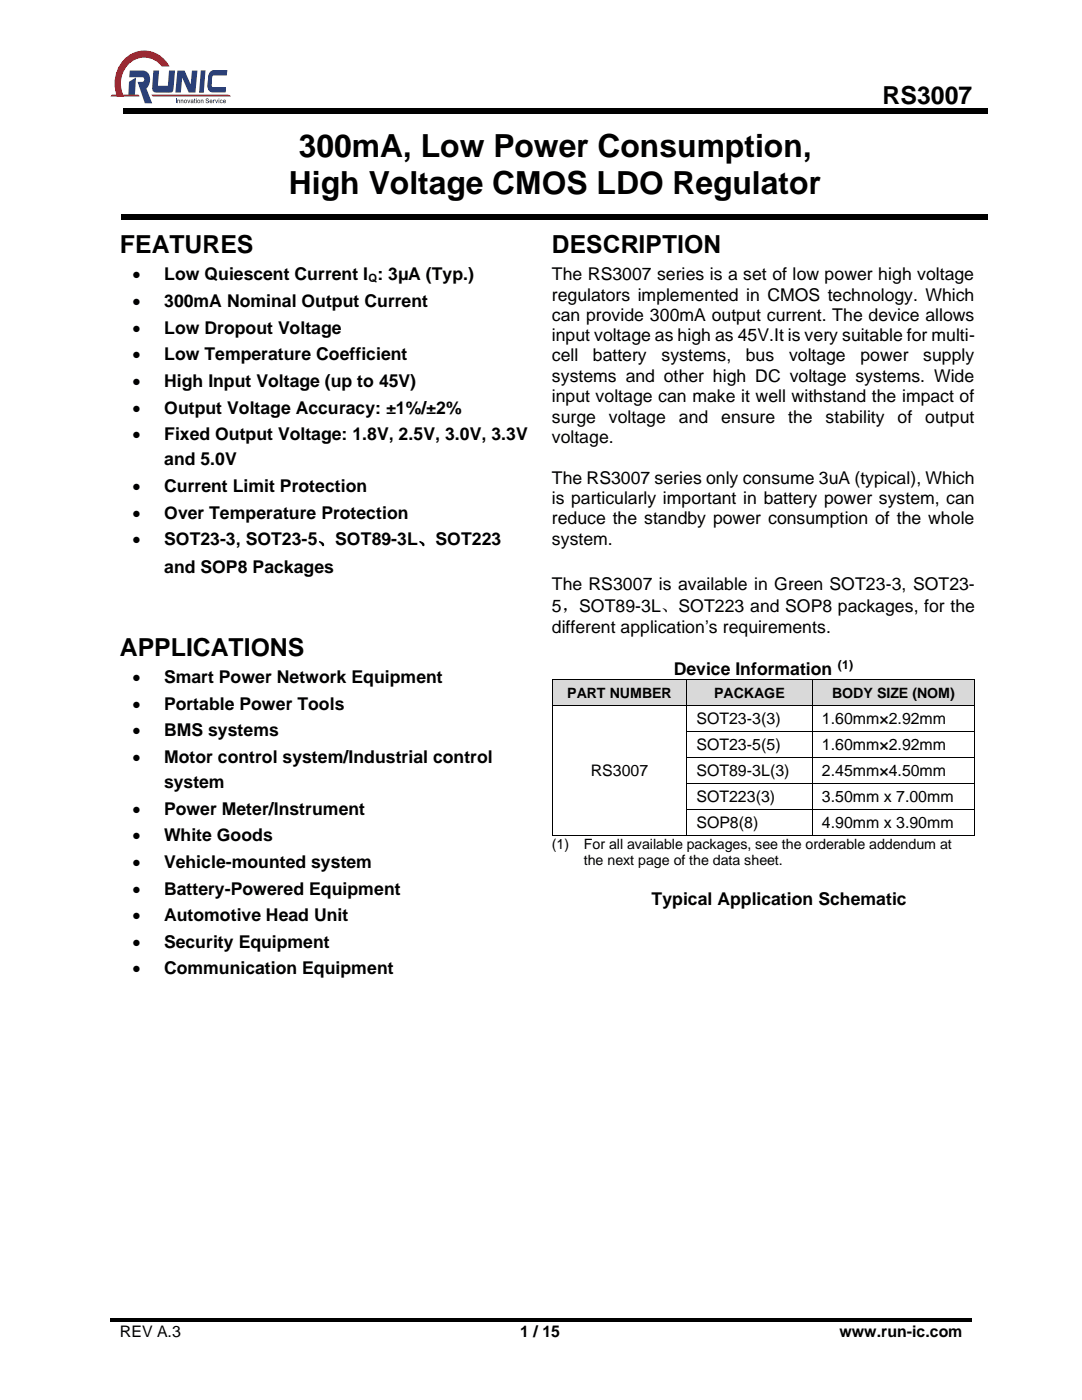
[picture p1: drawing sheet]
<svg xmlns="http://www.w3.org/2000/svg" width="216mm" height="279mm" viewBox="0 0 216 279" stroke-linecap="round" stroke-linejoin="round" font-family="sans-serif">
<defs><g id="words">
<g font-size="6.3">
<text x="59.6" y="31.4">300mA, Low Power Consumption,</text>
<text x="57.7" y="38.7">High Voltage CMOS LDO Regulator</text>
</g>
<g font-size="5">
<text x="176.1" y="20.7">RS3007</text>
<text x="23.9" y="50.5">FEATURES</text>
<text x="110.1" y="50.5">DESCRIPTION</text>
<text x="23.9" y="130.8">APPLICATIONS</text>
</g>
<g font-size="3.5">
<text x="26.4" y="56">•</text>
<text x="32.8" y="56">Low Quiescent Current I : 3µA (Typ.)</text>
<text x="110.1" y="55.9">The RS3007 series is a set of low power high voltage</text>
<text x="110.1" y="60">regulators implemented in CMOS technology. Which</text>
<text x="26.4" y="61.3">•</text>
<text x="32.8" y="61.3">300mA Nominal Output Current</text>
<text x="110.1" y="64.1">can provide 300mA output current. The device allows</text>
<text x="26.4" y="66.6">•</text>
<text x="26.4" y="71.9">•</text>
<text x="32.8" y="66.6">Low Dropout Voltage</text>
<text x="32.8" y="71.9">Low Temperature Coefficient</text>
<text x="110.1" y="68.1">input voltage as high as 45V.It is very suitable for multi-</text>
<text x="26.4" y="77.2">•</text>
<text x="32.8" y="77.2">High Input Voltage (up to 45V)</text>
<text x="110.1" y="72.1">cell</text>
<text x="110.1" y="76.2">systems and other high DC voltage systems. Wide</text>
<text x="118.3" y="72.1">battery</text>
<text x="132" y="72.1">systems,</text>
<text x="148.8" y="72.1">bus</text>
<text x="157.5" y="72.1">voltage</text>
<text x="171.7" y="72.1">power</text>
<text x="184.2" y="72.1">supply</text>
<text x="26.4" y="82.5">•</text>
<text x="32.8" y="82.5">Output Voltage Accuracy: ±1%/±2%</text>
<text x="110.1" y="80.3">input voltage can make it well withstand the impact of</text>
<text x="26.4" y="87.9">•</text>
<text x="32.8" y="87.9">Fixed Output Voltage: 1.8V, 2.5V, 3.0V, 3.3V</text>
<text x="110.1" y="84.3">surge</text>
<text x="110.1" y="88.4">voltage.</text>
<text x="121.5" y="84.3">voltage</text>
<text x="135.5" y="84.3">and</text>
<text x="143.9" y="84.3">ensure</text>
<text x="157.3" y="84.3">the</text>
<text x="164.7" y="84.3">stability</text>
<text x="179.1" y="84.3">of</text>
<text x="184.6" y="84.3">output</text>
<text x="32.8" y="92.9">and 5.0V</text>
<text x="26.4" y="98.2">•</text>
<text x="32.8" y="98.2">Current Limit Protection</text>
<text x="110.1" y="96.5">The RS3007 series only consume 3uA (typical), Which</text>
<text x="110.1" y="100.6">is particularly important in battery power system, can</text>
<text x="26.4" y="103.5">•</text>
<text x="32.8" y="103.5">Over Temperature Protection</text>
<text x="110.1" y="104.6">reduce the standby power consumption of the whole</text>
<text x="26.4" y="108.9">•</text>
<text x="32.8" y="108.9">SOT23-3, SOT23-5、SOT89-3L、SOT223</text>
<text x="110.1" y="108.7">system.</text>
<text x="32.8" y="114.3">and SOP8 Packages</text>
<text x="110.1" y="117.8">The RS3007 is available in Green SOT23-3, SOT23-</text>
<text x="110.1" y="122.1">5，SOT89-3L、SOT223 and SOP8 packages, for the</text>
<text x="110.1" y="126.4">different application’s requirements.</text>
<text x="26.4" y="136.3">•</text>
<text x="32.7" y="136.3">Smart Power Network Equipment</text>
<text x="134.4" y="134.7">Device Information</text>
<text x="26.4" y="141.6">•</text>
<text x="32.7" y="141.6">Portable Power Tools</text>
<text x="26.4" y="146.9">•</text>
<text x="32.7" y="146.9">BMS systems</text>
<text x="26.4" y="152.2">•</text>
<text x="32.7" y="152.2">Motor control system/Industrial control</text>
<text x="32.7" y="157.3">system</text>
<text x="26.4" y="162.6">•</text>
<text x="26.4" y="167.9">•</text>
<text x="32.7" y="162.6">Power Meter/Instrument</text>
<text x="32.7" y="167.9">White Goods</text>
<text x="26.4" y="173.2">•</text>
<text x="32.7" y="173.2">Vehicle-mounted system</text>
<text x="26.4" y="178.5">•</text>
<text x="32.7" y="178.5">Battery-Powered Equipment</text>
<text x="26.4" y="183.8">•</text>
<text x="32.7" y="183.8">Automotive Head Unit</text>
<text x="130" y="180.7">Typical Application Schematic</text>
<text x="26.4" y="189.2">•</text>
<text x="32.7" y="189.2">Security Equipment</text>
<text x="26.4" y="194.5">•</text>
<text x="32.7" y="194.5">Communication Equipment</text>
</g>
<g font-size="3.2">
<text x="139" y="144.5">SOT23-3(3)</text>
<text x="139" y="149.7">SOT23-5(5)</text>
<text x="164" y="144.5">1.60mm×2.92mm</text>
<text x="164" y="149.7">1.60mm×2.92mm</text>
<text x="117.9" y="154.9">RS3007</text>
<text x="139" y="154.9">SOT89-3L(3)</text>
<text x="164" y="154.9">2.45mm×4.50mm</text>
<text x="139" y="160.1">SOT223(3)</text>
<text x="164" y="160.1">3.50mm x 7.00mm</text>
<text x="139" y="165.3">SOP8(8)</text>
<text x="164" y="165.3">4.90mm x 3.90mm</text>
<text x="23.9" y="266.8">REV A.3</text>
<text x="103.8" y="266.8">1 / 15</text>
<text x="167.5" y="266.8">www.run-ic.com</text>
</g>
<g font-size="2.8">
<text x="113.2" y="139.2">PART NUMBER</text>
<text x="142.5" y="139.2">PACKAGE</text>
<text x="166" y="139.2">BODY SIZE (NOM)</text>
<text x="110.1" y="169.4">(1)</text>
<text x="116.5" y="169.4">For all available packages, see the orderable addendum at</text>
<text x="116.5" y="172.7">the next page of the data sheet.</text>
</g>
<text font-size="2.5" x="167.2" y="133.5">(1)</text>
<text font-size="2.3" x="73.5" y="56.3">Q</text>
</g></defs>
<g fill="#000">
<path d="M22 263.1h38.5v.7h-38.5z" fill-rule="evenodd"/>
<path d="M60.5 263.1h.8v.7h-.8z" fill-rule="evenodd"/>
<path d="M61.3 263.1h90.1v.7h-90.1z" fill-rule="evenodd"/>
<path d="M151.4 263.1h.7v.7h-.7z" fill-rule="evenodd"/>
<path d="M152.1 263.1h41.9v.7h-41.9z" fill-rule="evenodd"/>
</g>
<g fill="#133571">
<path d="M35.1 19.6h.1v1h-.1z" fill-rule="evenodd"/>
<path d="M35.4 19.9l.5 .1v.6h-.1l-.1-.6-.2 .2v.4h-.1z" fill-rule="evenodd"/>
<path d="M36.1 19.9l.5 .1v.6h-.1l-.1-.6-.2 .2v.4h-.1z" fill-rule="evenodd"/>
<path d="M36.7 20.2a.34 .34 0 0 1 .6 0 .34 .34 0 0 1-.6 0zM36.9 20.1l.1 .4 .1-.4z" fill-rule="evenodd"/>
<path d="M37.4 19.9h.1l.2 .5 .1-.5h.2l-.3 .7h-.1z" fill-rule="evenodd"/>
<path d="M38.1 19.9l.5 .1v.6l-.5-.1v-.3l.4-.1-.2-.1-.2 .1zM38.2 20.3l.1 .2 .2-.3z" fill-rule="evenodd"/>
<path d="M38.8 19.7l.1-.1 .1 .3-.1 .1 .1 .6-.2-.2z" fill-rule="evenodd"/>
<path d="M39.1 19.6h.1v.2h-.1zM39.1 19.9h.1v.7h-.1z" fill-rule="evenodd"/>
<path d="M39.3 20.2a.35 .35 0 0 1 .7 0 .35 .35 0 0 1-.7 0zM39.5 20.1l.2 .4 .1-.4z" fill-rule="evenodd"/>
<path d="M40.1 19.9l.5 .1v.6h-.1l-.1-.6-.2 .2v.4h-.1z" fill-rule="evenodd"/>
<path d="M41.1 19.8l.3-.2 .2 .1 .1 .2-.3-.1-.2 .1 .5 .4a.36 .36 0 0 1-.3 .3 .36 .36 0 0 1-.4-.3l.4 .2 .2-.2-.5-.3z" fill-rule="evenodd"/>
<path d="M41.9 19.9l.5 .1v.3h-.5l.2 .2 .3-.1-.3 .2a.37 .37 0 0 1-.3-.3 .37 .37 0 0 1 .1-.4zM42 20.1v.1h.3z" fill-rule="evenodd"/>
<path d="M42.5 19.9h.4l-.2 .2v.5h-.2z" fill-rule="evenodd"/>
<path d="M42.9 19.9h.2l.1 .5 .2-.5h.1l-.2 .7h-.1z" fill-rule="evenodd"/>
<path d="M43.6 19.6h.2v.2h-.2zM43.6 19.9h.2v.7h-.2z" fill-rule="evenodd"/>
<path d="M44 19.9h.3l.1 .2h-.3v.3h.3l-.2 .2a.37 .37 0 0 1-.3-.3 .37 .37 0 0 1 .1-.4z" fill-rule="evenodd"/>
<path d="M44.6 19.9l.4 .1 .1 .3h-.5l.2 .2 .3-.1-.3 .2a.37 .37 0 0 1-.3-.3 .37 .37 0 0 1 .1-.4zM44.7 20.1l-.1 .1h.3z" fill-rule="evenodd"/>
</g>
<g fill="#29407f">
<path d="M25.9 14.1h2.5a1.78 1.78 0 0 1 1.4 2.6l-.6 1 1.2 2.9h-1.5l-1.4-4.3h.9a.48 .48 0 0 0 .4-.4 .48 .48 0 0 0-.4-.5h-2.6z" fill-rule="evenodd"/>
<path d="M25.7 16.3l1.4-.8-.2 3.5h-1.3z" fill-rule="evenodd"/>
<path d="M30.6 14.1h1.2l-.3 3h2l.2-3h1.2l-.3 4a1.08 1.08 0 0 1-1.4 .4h-1.6a.91 .91 0 0 1-1.2-.7z" fill-rule="evenodd"/>
</g>
<g fill="#e60012">
<path d="M24.6 12a5.6 5.6 0 0 1 9.2 1.3h-1.5a4.4 4.4 0 0 0-4.5-1.7 4.4 4.4 0 0 0-3.4 3.3 5.7 5.7 0 0 0 .3 4.4h-1.4a7.2 7.2 0 0 1 1.3-7.3z" fill-rule="evenodd"/>
<path d="M22.3 18.9h5.4l.2 .4h-5.8zM30.2 18.9h15.4l.4 .4h-15.5z" fill-rule="evenodd"/>
</g>
<g fill="#29407f">
<path d="M35.4 14.1h1.4l1.2 2.8 .3-2.8h1.1l-.4 4.4h-1.3l-1.3-3-.3 3h-1.1z" fill-rule="evenodd"/>
<path d="M41.9 14.4l.8-.4h2.6v1l-2.8 .1-.2 .3-.1 1.6 .1 .3 .2 .1h2.6l-.1 1h-2.6a1.15 1.15 0 0 1-1-1.4l.2-1.9z" fill-rule="evenodd"/>
<path d="M40.1 14h.9l-.3 4.5h-1z" fill-rule="evenodd"/>
<path d="M41.9 14.4l.8-.4h2.6v1l-2.8 .1-.2 .3-.1 1.6 .1 .3 .2 .1h2.6l-.1 1h-2.6a1.15 1.15 0 0 1-1-1.4l.2-1.9z" fill-rule="evenodd"/>
</g>
<g fill="#000">
<path d="M24.5 21.7h172.6v1.1h-172.6z" fill-rule="evenodd"/>
<path d="M24.3 42.8h172.8v1.1h-172.8z" fill-rule="evenodd"/>
</g>
<g fill="#d9d9d9">
<path d="M110.3 135.7h26.7v5h-26.7z" fill-rule="evenodd"/>
<path d="M112.1 136.6h23.1v3.2h-23.1z" fill-rule="evenodd"/>
<path d="M137.2 135.7h24.8v5h-24.8z" fill-rule="evenodd"/>
<path d="M139 136.6h21.2v3.2h-21.2z" fill-rule="evenodd"/>
<path d="M162.2 135.7h32.2v5h-32.2z" fill-rule="evenodd"/>
<path d="M164 136.6h28.6v3.2h-28.6z" fill-rule="evenodd"/>
</g>
<g fill="#000">
<path d="M110.1 135.5h.2v.2h-.2z" fill-rule="evenodd"/>
<path d="M110.1 135.5h.2v.2h-.2z" fill-rule="evenodd"/>
<path d="M137 135.5h.1v.2h-.1z" fill-rule="evenodd"/>
<path d="M162 135.5h.2v.2h-.2z" fill-rule="evenodd"/>
<path d="M194.4 135.5h.2v.2h-.2z" fill-rule="evenodd"/>
<path d="M194.4 135.5h.2v.2h-.2z" fill-rule="evenodd"/>
<path d="M110.1 140.7h.2v.2h-.2z" fill-rule="evenodd"/>
<path d="M110.1 145.9h.2v.2h-.2z" fill-rule="evenodd"/>
<path d="M110.1 151.1h.2v.1h-.2z" fill-rule="evenodd"/>
<path d="M110.1 156.3h.2v.1h-.2z" fill-rule="evenodd"/>
<path d="M137 140.7h.1v.2h-.1z" fill-rule="evenodd"/>
<path d="M137 145.9h.1v.2h-.1z" fill-rule="evenodd"/>
<path d="M137 151.1h.1v.1h-.1z" fill-rule="evenodd"/>
<path d="M137 156.3h.1v.1h-.1z" fill-rule="evenodd"/>
<path d="M162 140.7h.2v.2h-.2z" fill-rule="evenodd"/>
<path d="M162 145.9h.2v.2h-.2z" fill-rule="evenodd"/>
<path d="M162 151.1h.2v.1h-.2z" fill-rule="evenodd"/>
<path d="M162 156.3h.2v.1h-.2z" fill-rule="evenodd"/>
<path d="M194.4 140.7h.2v.2h-.2z" fill-rule="evenodd"/>
<path d="M194.4 145.9h.2v.2h-.2z" fill-rule="evenodd"/>
<path d="M194.4 151.1h.2v.1h-.2z" fill-rule="evenodd"/>
<path d="M194.4 156.3h.2v.1h-.2z" fill-rule="evenodd"/>
<path d="M110.1 161.4h.2v.2h-.2z" fill-rule="evenodd"/>
<path d="M110.1 166.6h.2v.2h-.2z" fill-rule="evenodd"/>
<path d="M110.1 166.6h.2v.2h-.2z" fill-rule="evenodd"/>
<path d="M137 161.4h.1v.2h-.1z" fill-rule="evenodd"/>
<path d="M137 166.6h.1v.2h-.1z" fill-rule="evenodd"/>
<path d="M162 161.4h.2v.2h-.2z" fill-rule="evenodd"/>
<path d="M162 166.6h.2v.2h-.2z" fill-rule="evenodd"/>
<path d="M194.4 161.4h.2v.2h-.2z" fill-rule="evenodd"/>
<path d="M194.4 166.6h.2v.2h-.2z" fill-rule="evenodd"/>
<path d="M194.4 166.6h.2v.2h-.2z" fill-rule="evenodd"/>
</g>
<g fill="none" stroke="#000" stroke-width=".2">
<path d="M110.2 135.7v5M110.3 135.6h26.7M137.1 135.7v5M137.1 135.6h24.9M162.1 135.7v5M162.2 135.6h32.2M194.5 135.7v5M110.2 140.9v5M110.2 146.1v5M110.2 151.2v5.1M110.2 156.4v5M110.3 140.8h26.7"/>
<path d="M137.1 140.9v5M137.1 146.1v5M137.1 151.2v5.1M137.1 156.4v5M137.1 140.8h24.9M137.1 146h24.9M137.1 151.2h24.9M137.1 156.4h24.9M162.1 140.9v5M162.1 146.1v5M162.1 151.2v5.1M162.1 156.4v5"/>
<path d="M162.2 140.8h32.2M162.2 146h32.2M162.2 151.2h32.2M162.2 156.4h32.2M194.5 140.9v5M194.5 146.1v5M194.5 151.2v5.1M194.5 156.4v5M110.2 161.6v5M110.3 166.7h26.7M137.1 161.6v5M137.1 161.5h24.9"/>
<path d="M137.1 166.7h24.9M162.1 161.6v5M162.2 161.5h32.2M162.2 166.7h32.2M194.5 161.6v5"/>
</g>
<use href="#words"/>
</svg>
